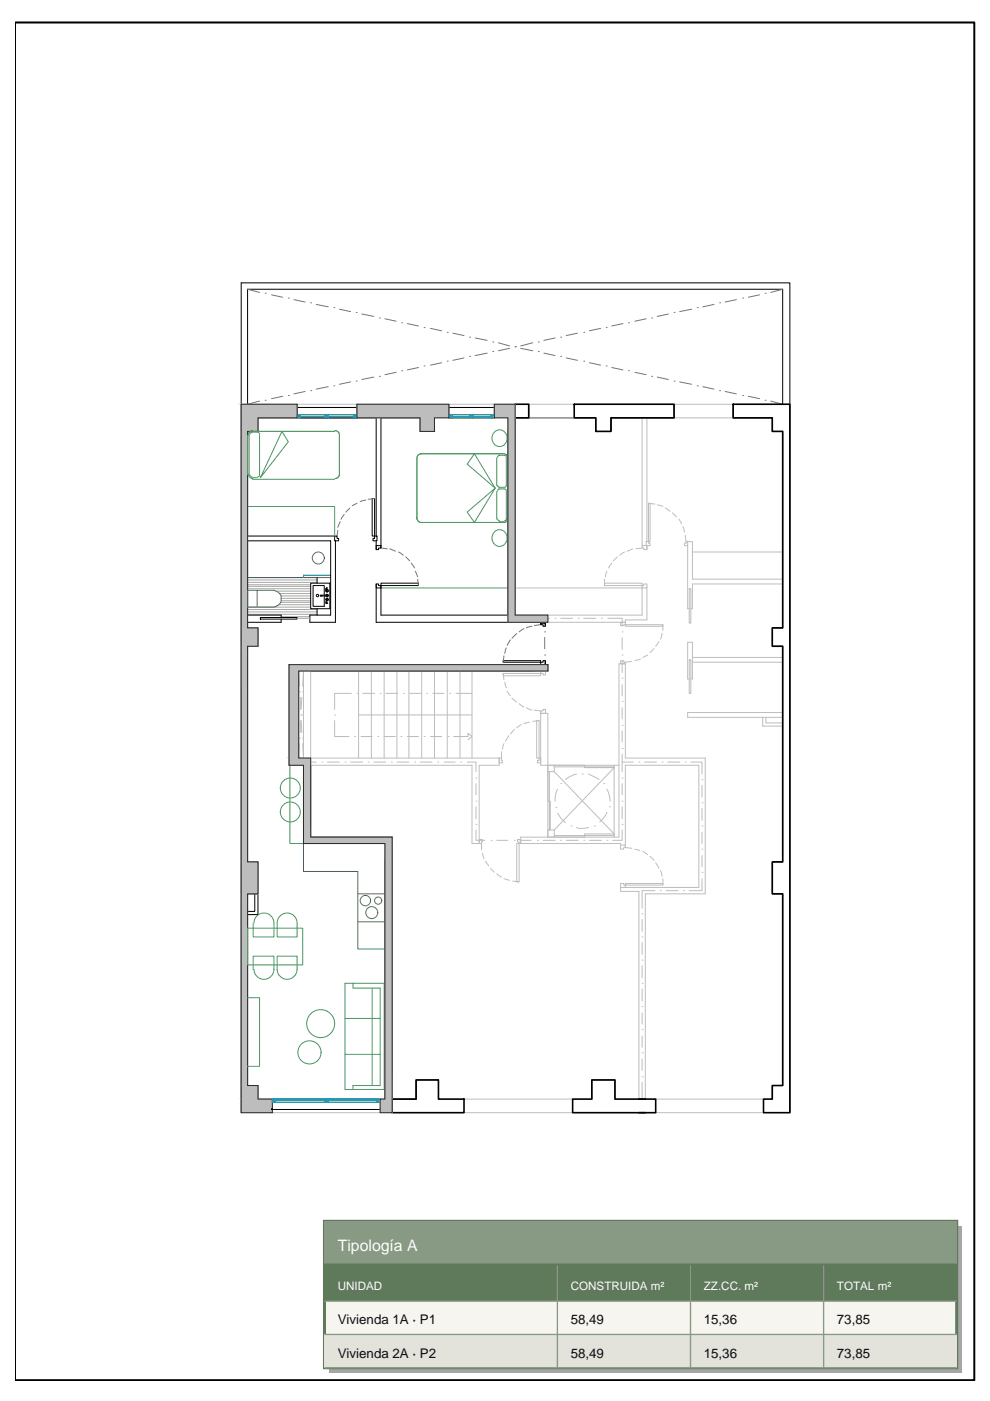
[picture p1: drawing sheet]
<svg xmlns="http://www.w3.org/2000/svg" width="210mm" height="297mm" viewBox="0 0 210 297" stroke-linecap="round" stroke-linejoin="round" font-family="sans-serif">
<defs><g id="words">
<text font-size="3.4" fill="#fff" x="71.6" y="265.3">Tipología A</text>
<g font-size="2.8" fill="#0d0d0d">
<text x="71.6" y="280.8">Vivienda 1A · P1</text>
<text x="121" y="280.8">58,49</text>
<text x="149.2" y="280.8">15,36</text>
<text x="177.4" y="280.8">73,85</text>
<text x="71.6" y="287.9">Vivienda 2A · P2</text>
<text x="121" y="287.9">58,49</text>
<text x="149.2" y="287.9">15,36</text>
<text x="177.4" y="287.9">73,85</text>
</g>
<g font-size="2.5" fill="#fff">
<text x="71.6" y="273.4">UNIDAD</text>
<text x="121" y="273.4">CONSTRUIDA m²</text>
<text x="149.2" y="273.4">ZZ.CC. m²</text>
<text x="177.4" y="273.4">TOTAL m²</text>
</g>
</g></defs>
<!-- layer: 0 -->
<g fill="none" stroke="#bdbdbd" stroke-width=".21">
<path d="M51.1 85.7h116.4M108.4 98.6h.1M108.4 93.7h.1M108.4 88.8h.1M108.4 85.7v1.7M108.4 89.9v2.4M108.4 94.9v2.3M108.4 99.8v2.5M112.1 88.6h9.7M136.1 88.6v27.1M137.2 88.6v26.2M142.9 88.6h12.5"/>
<path d="M108.4 118.2h.1M108.4 113.3h.1M108.4 108.4h.1M108.4 103.5h.1M108.4 104.7v2.5M108.4 109.6v2.5M108.4 114.5v2.5M108.4 119.4v2.5M137.2 115.7v.8M145.8 114.8h1v8h19.1M145.8 115.7v13.4h.3M108.4 129.4v1.7h3.2"/>
<path d="M108.4 128h.1M108.4 123.1h.1M108.4 124.5v2.4M112.8 131.1h.1M114 131.1h2.5M117.7 131.1h.1M118.9 131.1h2.5M122.6 131.1h.1M123.8 131.1h2.5M127.5 131.1h.1M128.9 131.1h3v1.7M131.6 131.9h.1"/>
<path d="M131.9 138.9h.1M131.9 134h.1M131.9 135.2v2.5M136.1 124.7v5.7h-26.9M137.2 124.5v6.9h-4.6v.5h-16.9M146.8 139.4h19.1M165.9 123.8h-19.1v5.3h-.3M63.3 142.3h1v18.4h-1zM63.3 142.3l.2 3.2M63.5 156.5h.1M63.5 146.7h.1M63.5 157.7l-.2 3"/>
<path d="M63.7 147.9v2.5M63.7 152.8v2.5M63.8 151.6h.1M63.8 152.8l.2 2.5M64 147.9l-.2 2.5M64.2 146.7h.1M64.2 156.5h.1M64.2 157.7l.1 3M64.3 142.3l-.1 3.2M65.9 142.3v18.4h39.9v1.5h-4.2v16.6h-1.5v-16.6h-34.2M71 152.8v3.4h3M71 151.6h.1"/>
<path d="M74.5 147h-3.5v3.4M75.2 156.2h.1M75.7 147h.1M76 151.6h24.1M76 142.3v18.4M76.5 156.2h2.4M76.9 147h2.5M78.7 142.3v18.4M80.1 156.2h.1M80.6 147h.1M81.4 156.2h2.4M81.4 142.3v18.4"/>
<path d="M81.8 147h2.5M84.2 142.3v18.4M85 156.2h.1M85.5 147h.1M86.4 156.2h2.3M86.7 142.3v18.4M86.9 147h2.3M89.4 142.3v18.4M89.9 156.2h.1M90.4 147h.1M91.3 156.2h2.3M91.8 147h2.3"/>
<path d="M92.1 142.3v18.4M94.8 142.3v18.4M95 156.2h.1M95.3 147h.1M96.2 156.2h3v-.7l.9 .7-.9 .6M96.7 147h3.4M97.5 142.3v18.4M100.1 142.3v18.4M114.6 151.2h1.6v11h-1.6zM131.9 159.9v1.7h2.4M131.9 158.7h.1M131.9 153.8h.1"/>
<path d="M131.9 148.7h.1M131.9 143.8h.1M131.9 140.2v2.4M131.9 145.1v2.4M131.9 150.1v2.3M131.9 155v2.3M146.1 144h-.3v-7.8h1v7.8h-.3M146.8 140.4h19.1M161.7 152.1v1.9h4.2M162.4 152.1v1.2h3.5M165.9 151.1h-20.1v1h20.1M65.2 161.6h1.9"/>
<path d="M68.2 161.6h.1M69.4 161.6h2.6M73.2 161.6h.1M74.3 161.6h2.6M78.1 161.6h.1M79.2 161.6h2.6M83 161.6h.1M84.2 161.6h2.5M87.9 161.6h.1M89.1 161.6h2.5M92.8 161.6h.1M94.1 161.6h2.4"/>
<path d="M97.7 161.6h.1M99.1 161.6h1.8v2M100.9 176v2.2h1.9M100.9 174.8h.1M100.9 169.9h.1M100.9 165h.1M100.9 166.1v2.4M100.9 171.1v2.5M104.1 178.2h.1M105.3 178.2h2.4M109.1 178.2h.1M110.2 178.2h2.4"/>
<path d="M114 178.2h.1M115.1 178.2h2.6M116.2 162.2h1.3v1.4h-1.3zM116.2 176h1.3v1.5h-1.3zM116.2 163.6h.3v6.3h-.3zM116.5 169.9h.2v6.1h-.2zM117.5 162.2h6.5v.4h-6.5zM117.5 177.2h6.5v.3h-6.5zM117.5 163.6l12.7 13.2M117.9 171.2h.1M118.2 167.3l-.3 .9-.2 1.7M118.2 172.4l.7 1 1 1"/>
<path d="M118.9 166.1h.1M118.9 178.2h.1M120.1 178.2h2.5M121.1 175.1h.1M122.3 164.1l-.7 .2-1.7 1M122.3 175.5l.3 .1 2.2-.1M123.4 164.1h.1M123.8 178.2h.1M124 162.6h6.2v.2h-6.2zM124 176.8h6.2v.4h-6.2zM124.8 164.1l2.2 1.2M125 178.2h2.5"/>
<path d="M126 175.1h.1M128 166.1h.1M128.7 167.3l.5 1.4 .2 1.2M128.7 172.2l-.3 .7-1.2 1.4M128.7 178.2h.1M129.2 171.1h.1M130.2 162.2v15.3M130.2 162.8l-12.7 13.2M131.2 162.2h-15v15.3M131.6 179.2v-.4h-21.2v-1.3h20.8v-36.8h1.4v20h16.9v28.8h-12.7v43.5M131.9 165h.1M131.9 169.9h.1"/>
<path d="M131.9 174.8h.1M131.9 176v2.2h-2M131.9 161.6v2M131.9 166.1v2.4M131.9 171.1v2.5M132.6 179.2v-17h15.6v26h-15.6M135.5 161.6h.1M136.7 161.6h2.5M140.4 161.6h.1M141.6 161.6h2.5M145.3 161.6h.1M146.5 161.6h2.3v2.5"/>
<path d="M148.8 175.1h.1M148.8 170.2h.1M148.8 165.3h.1M148.8 166.5v2.5M148.8 171.4v2.5M148.8 176.5v2.3M131.6 188.2v.8h3.9v44M136.1 198.7h.1M136.1 193.7h.1M136.1 194.9v2.6M136.1 199.8v2.6M138.9 188.8h-2.8v3.8"/>
<path d="M140 188.8h.1M141.2 188.8h2.6M144.9 188.8h.1M148.8 186.3v2.5h-2.7M148.8 184.9h.1M148.8 180h.1M148.8 181.4v2.4M136.1 218.3h.1M136.1 213.4h.1M136.1 208.5h.1M136.1 203.6h.1M136.1 204.8v2.5"/>
<path d="M136.1 209.7v2.5M136.1 214.7v2.4M136.1 219.7v2.3M51.1 235.9h116.4M93 233h32.5M130.4 233h33.3M136.1 228.3h.1M136.1 223.2h.1M136.1 224.6v2.3M136.1 229.5v3.5"/>
</g>
<g fill="none" stroke="#000" stroke-width=".21">
<path d="M52.5 85.7v-24.4h113.4v24.4M62.8 86.4h12.9M63 85.7v.7h-.2v.2h.2v2M75.7 85.7v2.9M92.1 88.6v2.9h-3v-2.9h-8.3v27.6M95 86.4h10M95.2 85.7v.7h-.2v.2h.2v2h9.6v-2h.2v-.2h-.2v-.7M107.7 88.6v41.8h-26.9v-6.3M112.1 85.7v.7M112.1 86.6v2M121.8 85.7v.7M142.9 86.6v2h-13.4v2.9h-3.2v-2.9h-17.1v41.8"/>
<path d="M142.9 85.7v.7M155.4 86.6v2h8.3v2.9h2.2v41.6M155.4 85.7v.7M71 113.7h-18.5v-22.2h2.2v-2.9h25.1v25.1M71.1 114.7v17.2h-5.4v-1.5h4.4v-15.7h-17.6v15.7h7.1v.5M79.8 114.7v1.8M52.5 137v45.7h2.2v6.8h-2.2v40.7h2.2v2.8M59.6 131.3v.6h-7.1v1.2M79.8 123.8v8.1h34.8v.2h1.1v-.2M165.9 137v45.7h-2.2v6.8h2.2v40.7h-2.2v2.8M65.9 142.3h50.3v-1.4h-54.9v21.3h3v16.6h17.3v54.2M65.9 162.2v15.3h17.2v55.5h5.1v-4h4.8v4"/>
<path d="M54 189.5v3.7h-1.5M54.7 189.5v4.4h-2.2M51.1 235.9v-175.9h116.4v175.9M57.6 235.2h23.2M57.7 235.1h-.1v.1h.1M80.6 235.1h.2v.1h-.2M125.5 233v-4h4.9v4"/>
</g>
<!-- layer: CARPINTERIA -->
<g fill="none" stroke="#a6a6a6" stroke-width=".21">
<path d="M52.5 122.5h14.7M52.5 123h14.7M52.5 123.5h14.7M52.5 124h13.4M52.5 124.3h13.4M52.5 124.8h13.4M52.5 128.7h13.4M52.5 129.2h14.7M52.5 129.7h14.7M52.5 130.2h14.7M58.8 125.3h7.1M59.1 128.2h6.8"/>
<path d="M59.3 125.8h6.6M59.4 127.7h6.5M59.6 126.4h6.3M59.6 126.9h6.3M59.6 127.4h6.3M59.6 130.8h6.1M63 131.1h2.7"/>
</g>
<!-- layer: 0-Sanitarios -->
<g fill="none" stroke="#3f6f7f" stroke-width=".21">
<path d="M52.5 125.2h5.4a1.77 1.77 0 0 1 1.6 1.1 1.77 1.77 0 0 1-.4 1.9l-.8 .5h-5.8zM52.5 122.5h17.6M54.5 125.2v3.5M64.3 178.8v6h11.6v16.4h5.7M75.9 195.4h5.7M75.9 189.5h5.7"/>
<circle cx="67.5" cy="118.3" r="1.27"/>
<circle cx="77.5" cy="191" r="1.1"/>
<circle cx="78.8" cy="193.5" r="1.27"/>
<circle cx="80.2" cy="191" r=".76"/>
</g>
<!-- layer: 17-mamparas-vidrio -->
<g fill="none" stroke="#0086b3" stroke-width=".21">
<path d="M63 87.9h.3v.7h-.3zM63.3 87.9h.4v.7h-.4zM63.7 87.9h5.2v.7h-5.2zM63.7 88.3h5.2M68.9 87.9h.4v.7h-.4zM69.3 87.9h.3v.7h-.3zM69.6 87.9h5.4v.7h-5.4zM69.6 88.3h5.4M75 87.9h.4v.7h-.4zM75.4 87.9h.3v.7h-.3zM95.2 87.9h.3v.7h-.3zM95.5 87.9h.3v.7h-.3z"/>
<path d="M95.8 87.9h3.8v.7h-3.8zM95.8 88.3h3.8M99.6 87.9h.3v.7h-.3zM99.9 87.9h.3v.7h-.3zM100.2 87.9h3.9v.7h-3.9zM100.2 88.3h3.9M104.1 87.9h.4v.7h-.4zM104.5 87.9h.3v.7h-.3zM70.1 121.9h-5.8v.6M54.7 233h26.9M57.7 233h22.9h-.3v.7h.3v-.7M57.7 233h.4v.7h-.4z"/>
<path d="M58.1 233h.3v.7h-.3zM58.4 233h10.5v.7h-10.5zM58.4 233.4h10.5M68.9 233h.4v.7h-.4zM69.3 233h.3v.7h-.3zM69.6 233h10.3v.7h-10.3zM69.6 233.4h10.3M79.9 233h.4v.7h-.4z"/>
</g>
<!-- layer: CANCEL -->
<g fill="none" stroke="#4c995f" stroke-width=".21">
<path d="M52.5 92.3v8.3M52.8 92.1v8.7M53.3 91.6h1.2M53.4 91.6l-.3 .2-.1 .3M53.5 91.5h17.5zM53.6 91.3a.93 .93 0 0 0-.9 .9M54.6 91.6l.2 .1 .2 .4M55 92.1v8.7M59.8 91.5l1.3 2.2-5.9 7.6zM71 91.3a.93 .93 0 0 1 1 .9M72 92.3v8.3M88.4 97.2v12.7"/>
<path d="M89.3 96.2a.93 .93 0 0 0-.9 .9M100.6 96.2l4.4 7.3-5.9-5.1 1.5-2.2h-11.4h17.5M104.8 91.7a1.71 1.71 0 0 1 2.5 .3 1.71 1.71 0 0 1-.6 2.4 1.72 1.72 0 0 1-2.2-.5 1.72 1.72 0 0 1 .3-2.2zM105.3 97.1v5.9M105.8 96.5h1M105.9 96.5l-.3 .3-.1 .2M106.8 96.2a.93 .93 0 0 1 .9 .9M106.9 96.5l.2 .1 .3 .4M107.4 97.1v5.9M107.7 97.2v12.7M52.5 107.4h18.5v6.3M52.7 100.5a.93 .93 0 0 0 .9 1"/>
<path d="M53 100.7l.2 .4h.2M53.3 101.3h1.2M53.5 101.6h17.5M55 100.7l-.2 .4h-.2M72 100.5a.93 .93 0 0 1-1 1M88.4 109.8a.93 .93 0 0 0 .9 1M89.2 110.8h17.5zM99.1 108.6l5.9-5.1-4.4 7.3zM104.8 112.8a1.71 1.71 0 0 1 2.5 .3 1.71 1.71 0 0 1-.6 2.5 1.72 1.72 0 0 1-2.2-.5 1.72 1.72 0 0 1 .3-2.3zM105.3 104.2v5.9M105.5 110l.1 .2 .3 .2M105.5 102.9l.1 .2 .3 .2"/>
<path d="M105.8 103.7h1M105.8 110.6h1M105.8 103.3h1M105.9 103.7h-.2l-.2 .4M106.9 103.7h.2l.3 .4M107.4 104.2v5.9M107.4 110l-.3 .4h-.2M107.4 102.9l-.3 .4h-.2M107.7 109.8a.93 .93 0 0 1-.9 1M80.8 124.7h26.9M61.5 162.2v16.6h2.8M52.5 196.8h11.7v7.8h-11.7z"/>
<path d="M53.7 195.8v2.9h4.4v-2.9M53.8 195.7a2.12 2.12 0 0 1 2.2-2.1 2.12 2.12 0 0 1 2.1 2.1M58.8 195.8v2.9h4.2v-2.9M58.8 195.7a2.12 2.12 0 0 1 2.1-2.1 2.12 2.12 0 0 1 2.1 2.1M52.5 211.5h2.5v14.6h-2.5M53.7 205.6v-2.9h4.4v2.9M53.8 205.5a2.12 2.12 0 0 0 2.2 2.1 2.12 2.12 0 0 0 2.1-2.1M58.8 205.6v-2.9h4.2v2.9M58.8 205.5a2.12 2.12 0 0 0 2.1 2.1 2.12 2.12 0 0 0 2.1-2.1M73.2 208.5h8.2v22.5h-8.2zM73.2 215.9h7.4M74.8 208.5v1h5.8v20.7h-5.8v.8"/>
<path d="M78.9 209.5v20.7M73.2 223.5h7.4"/>
<circle cx="61.6" cy="167.1" r="2.12"/>
<circle cx="61.6" cy="172.2" r="2.12"/>
<circle cx="68" cy="217" r="2.96"/>
<circle cx="65.6" cy="223.1" r="2.46"/>
</g>
<path d="M146.8 117h19.1M109.2 124.7h26.9" fill="none" stroke="#bdbdbd" stroke-width=".21"/>
<!-- layer: 0 -->
<g fill="none" stroke="#757575" stroke-width=".21">
<path d="M52.5 61.3l2.5 .7M56.2 62.2h.1M57.6 62.5l2.3 .5M61.1 63.2h.1M62.3 63.5l2.4 .5M65.9 64.2h.1M67.1 64.5l2.5 .6M70.8 65.2h.1M72 65.6l2.3 .5M75.5 66.2h.1M76.7 66.6l2.5 .5M79.2 80l-2.5 .5"/>
<path d="M80.4 79.8h.1M80.4 67.4h.1M81.6 67.6l2.4 .5M84 78.9l-2.4 .5M85.2 78.6h.1M85.2 68.4h.1M86.4 68.6l2.3 .5M88.7 77.9l-2.3 .5M89.9 77.6h.1M89.9 69.5h.1M91.3 69.6l2.3 .5M93.6 76.9l-2.3 .5"/>
<path d="M94.8 76.6h.1M94.8 70.5h.1M96 70.6l2.4 .5M98.4 75.9l-2.4 .5M99.6 75.6h.1M99.6 71.5h.1M100.8 71.7l2.5 .5M103.3 74.9l-2.5 .5M104.5 74.5h.1M104.5 72.5h.1M105.7 72.7l2.3 .6M108 73.9l-2.3 .5"/>
<path d="M109.2 73.5h.1M110.4 73.9l2.5 .5M112.9 72.7l-2.5 .6M114.1 72.5h.1M114.1 74.5h.1M115.3 74.9l2.4 .5M117.7 71.7l-2.4 .5M118.9 71.5h.1M118.9 75.6h.1M120.1 75.9l2.3 .5M122.4 70.6l-2.3 .5M123.8 70.5h.1"/>
<path d="M123.8 76.6h.1M125 76.9l2.3 .5M127.3 69.6l-2.3 .5M128.5 69.5h.1M128.5 77.6h.1M129.7 77.9l2.4 .5M132.1 68.6l-2.4 .5M133.3 68.4h.1M133.3 78.6h.1M134.6 78.9l2.4 .5M137 67.6l-2.4 .5M138.2 67.4h.1"/>
<path d="M138.2 79.8h.1M139.4 80l2.3 .5M141.7 66.6l-2.3 .5M142.9 66.2h.1M146.6 65.6l-2.5 .5M147.8 65.2h.1M151.4 64.5l-2.4 .6M152.6 64.2h.1M156.1 63.5l-2.3 .5M157.5 63.2h.1M161 62.5l-2.3 .5M162.2 62.2h.1"/>
<path d="M165.9 61.3l-2.5 .7M55 85l-2.5 .7M56.2 84.9h.1M59.9 84l-2.3 .5M61.1 83.8h.1M64.7 83l-2.4 .5M65.9 82.8h.1M69.6 82l-2.5 .5M70.8 81.8h.1M74.3 81l-2.3 .5M75.5 80.8h.1M108.4 88.8h.1"/>
<path d="M108.4 93.7h.1M108.4 98.6h.1M108.4 85.7v1.7M108.4 89.9v2.4M108.4 94.9v2.3M108.4 99.8v2.5M142.9 80.8h.1M144.1 81l2.5 .5M147.8 81.8h.1M149 82l2.4 .5M152.6 82.8h.1M153.8 83l2.3 .5"/>
<path d="M157.5 83.8h.1M158.7 84l2.3 .5M162.2 84.9h.1M163.4 85l2.5 .7M108.4 103.5h.1M108.4 108.4h.1M108.4 113.3h.1M108.4 118.2h.1M108.4 104.7v2.5M108.4 109.6v2.5M108.4 114.5v2.5M108.4 119.4v2.5"/>
<path d="M108.4 123.1h.1M108.4 128h.1M108.4 129.4v1.7h2.3M108.4 124.5v2.4M111.9 131.1h.1M113.1 131.1h2.4v1.5M115.5 134h.1M115.5 138.9h.1M115.5 135.2v2.3M62.1 144.1h.1M62.1 149h.1M62.1 154h.1"/>
<path d="M62.1 158.9h.1M62.1 145.3v2.6M62.1 150.4v2.4M62.1 155.3v2.4M65.4 141.6h-3.3v1.3M66.5 141.6h.1M67.9 141.6h2.4M71.5 141.6h.1M72.8 141.6h2.4M76.4 141.6h.1M77.7 141.6h2.4M81.4 141.6h.1"/>
<path d="M82.6 141.6h2.4M86.4 141.6h.1M87.5 141.6h2.4M91.3 141.6h.1M92.5 141.6h2.5M96.2 141.6h.1M97.4 141.6h2.5M101.1 141.6h.1M102.3 141.6h2.5M106 141.6h.1M107.2 141.6h2.5M110.9 141.6h.1"/>
<path d="M115.5 140.1v1.5h-3.4M62.1 160.2v1.4h3.1v2M65.2 165h.1M65.2 169.9h.1M65.2 174.8h.1M65.2 176v2.2h2.4M65.2 166.1v2.4M65.2 171.1v2.5M68.7 178.2h.1M70.1 178.2h2.4M73.7 178.2h.1M75 178.2h2.4"/>
<path d="M78.7 178.2h.1M79.9 178.2h2.4v3M82.3 182.4h.1M82.3 187.3h.1M82.3 192.2h.1M82.3 197.3h.1M82.3 183.6v2.5M82.3 188.7v2.3M82.3 193.6v2.3M82.3 198.5v2.4M82.3 202.2h.1M82.3 207.1h.1"/>
<path d="M82.3 212h.1M82.3 216.9h.1M82.3 203.4v2.4M82.3 208.3v2.5M82.3 213.2v2.6M82.3 218.1v2.6M82.3 221.9h.1M82.3 226.8h.1M82.3 231.7h.1M82.3 223v2.6M82.3 228v2.5M82.3 232.9v3"/>
</g>
<!-- layer: 23-PUERTAS -->
<g fill="none" stroke="#bdbdbd" stroke-width=".21">
<path d="M129.7 119.4l-.7 1M130.9 118.1l-.9 .8M132.4 117l-1 .7M134.1 116.4l-1.2 .5M136.1 115.7h1.1v.8h-.7v-.3h-.4zM136.1 116.2l-1.3 .2M137 114.8h.5v.4h.3v.5h-.8zM137.5 106.7h.3v8.1h-.3zM137.5 106.7l1.4 .2M139.4 107l1.1 .4M141.1 107.7l1 .7M142.6 108.7l.8 .9"/>
<path d="M143.9 110.1l.5 .7v.3M144.8 111.6l.3 1.2M145.1 115.2h.4v-.4h.3v.9h-.7zM145.3 113.5l.2 1.3M128.2 123.6h7.9v.5h-7.9zM128.2 122.8v1.3M128.7 121.1l-.3 1.2M131.6 131.9h1v.5h-.4v.2h-.6zM132.6 132.4h7.9v.4h-7.9zM135.8 139.7l-1.2 .4M136.1 124.1h.4v-.3h.7v.9h-1.1zM137.3 138.9l-1 .5"/>
<path d="M138.7 137.5l-.9 .9M139.7 136l-.7 1M140.4 134.3l-.4 1.2M140.5 132.4v1.2M146.1 124.8h.4v7.3h-.4zM146.1 139.9h.4v7.1h-.4zM106.3 159.4v1.3M106.7 142.8h7.9v.5h-7.9zM106.7 142.8l.1 1.3M106.8 157.7l-.3 1.2M107 144.6l.4 1.2M107.5 146.5l.7 1"/>
<path d="M107.9 156l-.7 1.2M108.5 148l1.1 .9M109.1 154.6l-.9 1M110.1 149.2l1 .7M110.6 153.6l-1 .7M111.6 150.1l1.2 .5M112.3 153.1l-1.2 .3M113.3 150.6l1.3 .1M113.8 152.8h.5v7.9h-.5zM114.3 152.8l-1.4 .1M114.6 142.3v.5h.5v.3h.6v-.8M114.6 150.7h.5v-.3h.6v.8h-1.1z"/>
<path d="M131.6 140.1h.6v.3h.4v.3h-1zM133.9 140.2l-1.3 .2M101.6 178h.7l-.2 .8h-.5zM102.1 178.8v1.4M105.8 160.7h.5l.2 1h-.7zM109.6 178.8h.5v8.2h-.5zM109.7 178h.7v.8h-.3v-.3h-.4zM114.3 160.7h.3v1h-.6v-.5h.3zM131.6 179.2h1v.5h-.4v.3h-.6zM132.6 179.7l1.3 .2M102.3 180.9l.3 1.2M103 182.6l.6 1"/>
<path d="M104 184.1l.8 .8M105.3 185.3l1 .7M106.8 186.3l1.2 .3M108.7 186.8l1.4 .2M131.6 187.3h.6v.3h.4v.6h-1zM132.6 187.3h7.9v.3h-7.9zM134.6 180l1 .4M136.3 180.5l1 .7M137.8 181.6l.9 .8M139 182.9l.7 1.2M140 184.6l.4 1.2M140.5 186.3v1.3"/>
</g>
<g fill="none" stroke="#000" stroke-width=".21">
<path d="M71 113.7h.5v.5h.3v.5h-.8zM78.9 105.7h.5v8h-.5zM79.4 113.7h.5v1h-.8v-.5h.3zM79.8 115.7h1v.5h-.5v.3h-.5zM52.5 133.1h2.2v3.9h-2.2M55.2 130.9h7.8v.4h-7.8zM79.8 123.8h.5v.3h.5v.6h-1zM80.8 123.6h7.9v.5h-7.9zM114.6 132.1h1.1v.7h-.6v-.4h-.5zM165.9 133.1h-2.2v3.9h2.2M106.7 140.1h7.9v.3h-7.9zM114.6 140.4h.5v-.3h.6v.8h-1.1z"/>
<path d="M114.6 142.3h1.1"/>
</g>
<g fill="none" stroke="#757575" stroke-width=".21">
<path d="M71.6 112.5l-.1 1.2M72.1 110.6l-.5 1.2M73 109.1l-.7 1M74.2 107.7l-.9 .9M75.7 106.7l-1 .5M77.6 106l-1.2 .4M79.4 105.7l-1.3 .2M80.8 116.2l1.3 .2M82.6 116.4l1.2 .5M84.5 117l1 .7M86 118.1l.9 .8M87.2 119.4l.7 1"/>
<path d="M88.1 121.1l.5 1.2M88.6 122.8l.1 1.3M106.8 139.1l-.1 1.3M107.4 137.4l-.4 1.1M108.2 135.7l-.7 1.1M109.6 134.3l-1.1 1M111.1 133.3l-1 .7M112.8 132.8l-1.2 .3M114.6 132.4l-1.3 .2"/>
</g>
<!-- layer: CARPINTERIA -->
<g fill="#bdbdbd" stroke="#bdbdbd" stroke-width=".21">
<path d="M51.1 85.7l11.9 2.9v-2.9zM51.1 85.7l11.9 2.9h-11.9z"/>
<path d="M51.1 88.6l3.6 2.9v-2.9zM51.1 88.6l3.6 2.9h-3.6z"/>
<path d="M51.1 91.5l1.4 41.6v-41.6zM51.1 91.5l1.4 41.6h-1.4z"/>
<path d="M51.1 133.1l3.6 3.9v-3.9zM51.1 133.1l3.6 3.9h-3.6z"/>
<path d="M51.1 137l1.4 45.7v-45.7zM51.1 137l1.4 45.7h-1.4z"/>
<path d="M51.1 182.7l3.6 6.8v-6.8zM51.1 182.7l3.6 6.8h-3.6z"/>
<path d="M51.1 189.5l1.4 40.7v-40.7zM51.1 189.5l1.4 40.7h-1.4z"/>
<path d="M51.1 230.2l3.6 2.8v-2.8zM51.1 230.2l3.6 2.8h-3.6z"/>
<path d="M51.1 233l6.6 2.9v-2.9zM51.1 233l6.6 2.9h-6.6z"/>
<path d="M75.7 85.7l19.5 2.9v-2.9zM75.7 85.7l19.5 2.9h-19.5z"/>
<path d="M89.1 88.6l3 2.9v-2.9zM89.1 88.6l3 2.9h-3z"/>
<path d="M104.8 85.7l4.4 2.9v-2.9zM104.8 85.7l4.4 2.9h-4.4z"/>
<path d="M107.7 88.6l1.5 41.8v-41.8zM107.7 88.6l1.5 41.8h-1.5z"/>
<path d="M107.7 130.4l8.5 1.5v-1.5zM107.7 130.4l8.5 1.5h-8.5z"/>
<path d="M61.3 140.9l54.9 1.4v-1.4zM61.3 140.9l54.9 1.4h-54.9z"/>
<path d="M61.3 142.3l2 18.4v-18.4zM61.3 142.3l2 18.4h-2z"/>
<path d="M61.3 160.7l4.6 1.5v-1.5zM61.3 160.7l4.6 1.5h-4.6z"/>
<path d="M64.3 162.2l1.6 15.3v-15.3zM64.3 162.2l1.6 15.3h-1.6z"/>
<path d="M64.3 177.5l18.8 1.3v-1.3zM64.3 177.5l18.8 1.3h-18.8z"/>
<path d="M81.6 178.8l1.5 54.2v-54.2zM81.6 178.8l1.5 54.2h-1.5z"/>
<path d="M80.6 233l2.5 2.9v-2.9zM80.6 233l2.5 2.9h-2.5z"/>
</g>
<!-- layer: 20-MUROS-CERRAMIENTO -->
<path d="M51.1 85.7h11.9v2.9h-8.3v2.9h-2.2v41.6h2.2v3.9h-2.2v45.7h2.2v6.8h-2.2v40.7h2.2v2.8h3v2.9h-6.6zM75.7 85.7h19.5v2.9h-3.1v2.9h-3v-2.9h-13.4zM104.8 85.7h4.4v44.7h7v1.5h-8.5v-43.3h-2.9zM61.3 140.9h54.9v1.4h-52.9v18.4h2.6v16.8h17.2v58.4h-2.5v-2.9h1v-54.2h-17.3v-16.6h-3z" fill="none" stroke="#2b2b2b" stroke-width=".21"/>
<path d="M3.2 4.8h203.4v287.8h-203.4zM109.2 85.7h2.9v2.9h-2.9M121.8 85.7h21.1v2.9h-13.4v2.9h-3.2v-2.9h-4.5zM155.4 85.7h12.1v150.2h-5.6v-2.9h1.8v-2.8h2.2v-40.7h-2.2v-6.8h2.2v-45.7h-2.2v-3.9h2.2v-41.6h-2.2v-2.9h-8.3zM83.1 233h5.1v-4h4.8v4h5.4v2.9h-15.3zM135.5 233h3.5v2.9h-3.5M136.8 233h-6.4v-4h-4.9v4h-4.1v2.9h15.4" fill="none" stroke="#000" stroke-width=".34"/>
<!-- layer: Sanitarios -->
<g fill="none" stroke="#000" stroke-width=".21">
<path d="M65.9 123.6h4v5.5h-4zM67.2 122.5v1.1M67.2 129.1v1.3M67.9 126.4h.1M67.9 126.2h1.4M67.9 126.4h1.4M68.1 126.4h.1M68.7 126.2v-2.1h-2.3v4.5h2.3v-2.2M69.1 124.8h.2v.4h-.2zM69.1 127.5h.2v.4h-.2zM69.1 126.2l.3-.2 .2 .3-.2 .2-.3-.1M69.1 126.1l.3-.1 .2 .3-.2 .2-.3-.1"/>
<path d="M69.3 124.7h.1M69.3 124.8v-.1v.1M69.3 125.2v.1v-.1M69.3 125.3h.1M69.3 126.4h.1M69.3 127.9h.1M69.3 127.5v-.3v.3M69.3 127.2h.1M69.4 125l.2 .3-.3 .2-.2-.2 .2-.3-.2 .3 .2 .2 .2-.1 .1-.1-.2-.3M69.4 127.4l.2-.3-.3-.2-.2 .2 .2 .3-.2-.3 .1-.2h.3l.1 .4-.2 .1"/>
<circle cx="67.3" cy="126.3" r=".25"/>
</g>
<path d="M69.8 260h134.1v31h-134.1z" fill="#a6a6a6"/>
<path d="M68.8 258.9h134v31.1h-134z" fill="#f7f5f0" stroke="#5e7a5a" stroke-width=".63" stroke-linecap="butt"/>
<path d="M68.8 258.9h134v9.2h-134z" fill="#889a84"/>
<path d="M68.8 268.1h134v7.8h-134z" fill="#5e7a5a"/>
<path d="M68.8 282.9h134v7.1h-134z" fill="#e3e3db"/>
<path d="M68.8 275.9h134zM118.2 268.1v21.9zM146.4 268.1v21.9zM174.6 268.1v21.9zM68.8 282.9h134zM68.8 290h134z" fill="none" stroke="#889a84" stroke-width=".28"/>
<path d="M68.8 268.1h134z" fill="none" stroke="#5e7a5a" stroke-width=".42"/>
<use href="#words"/>
</svg>
